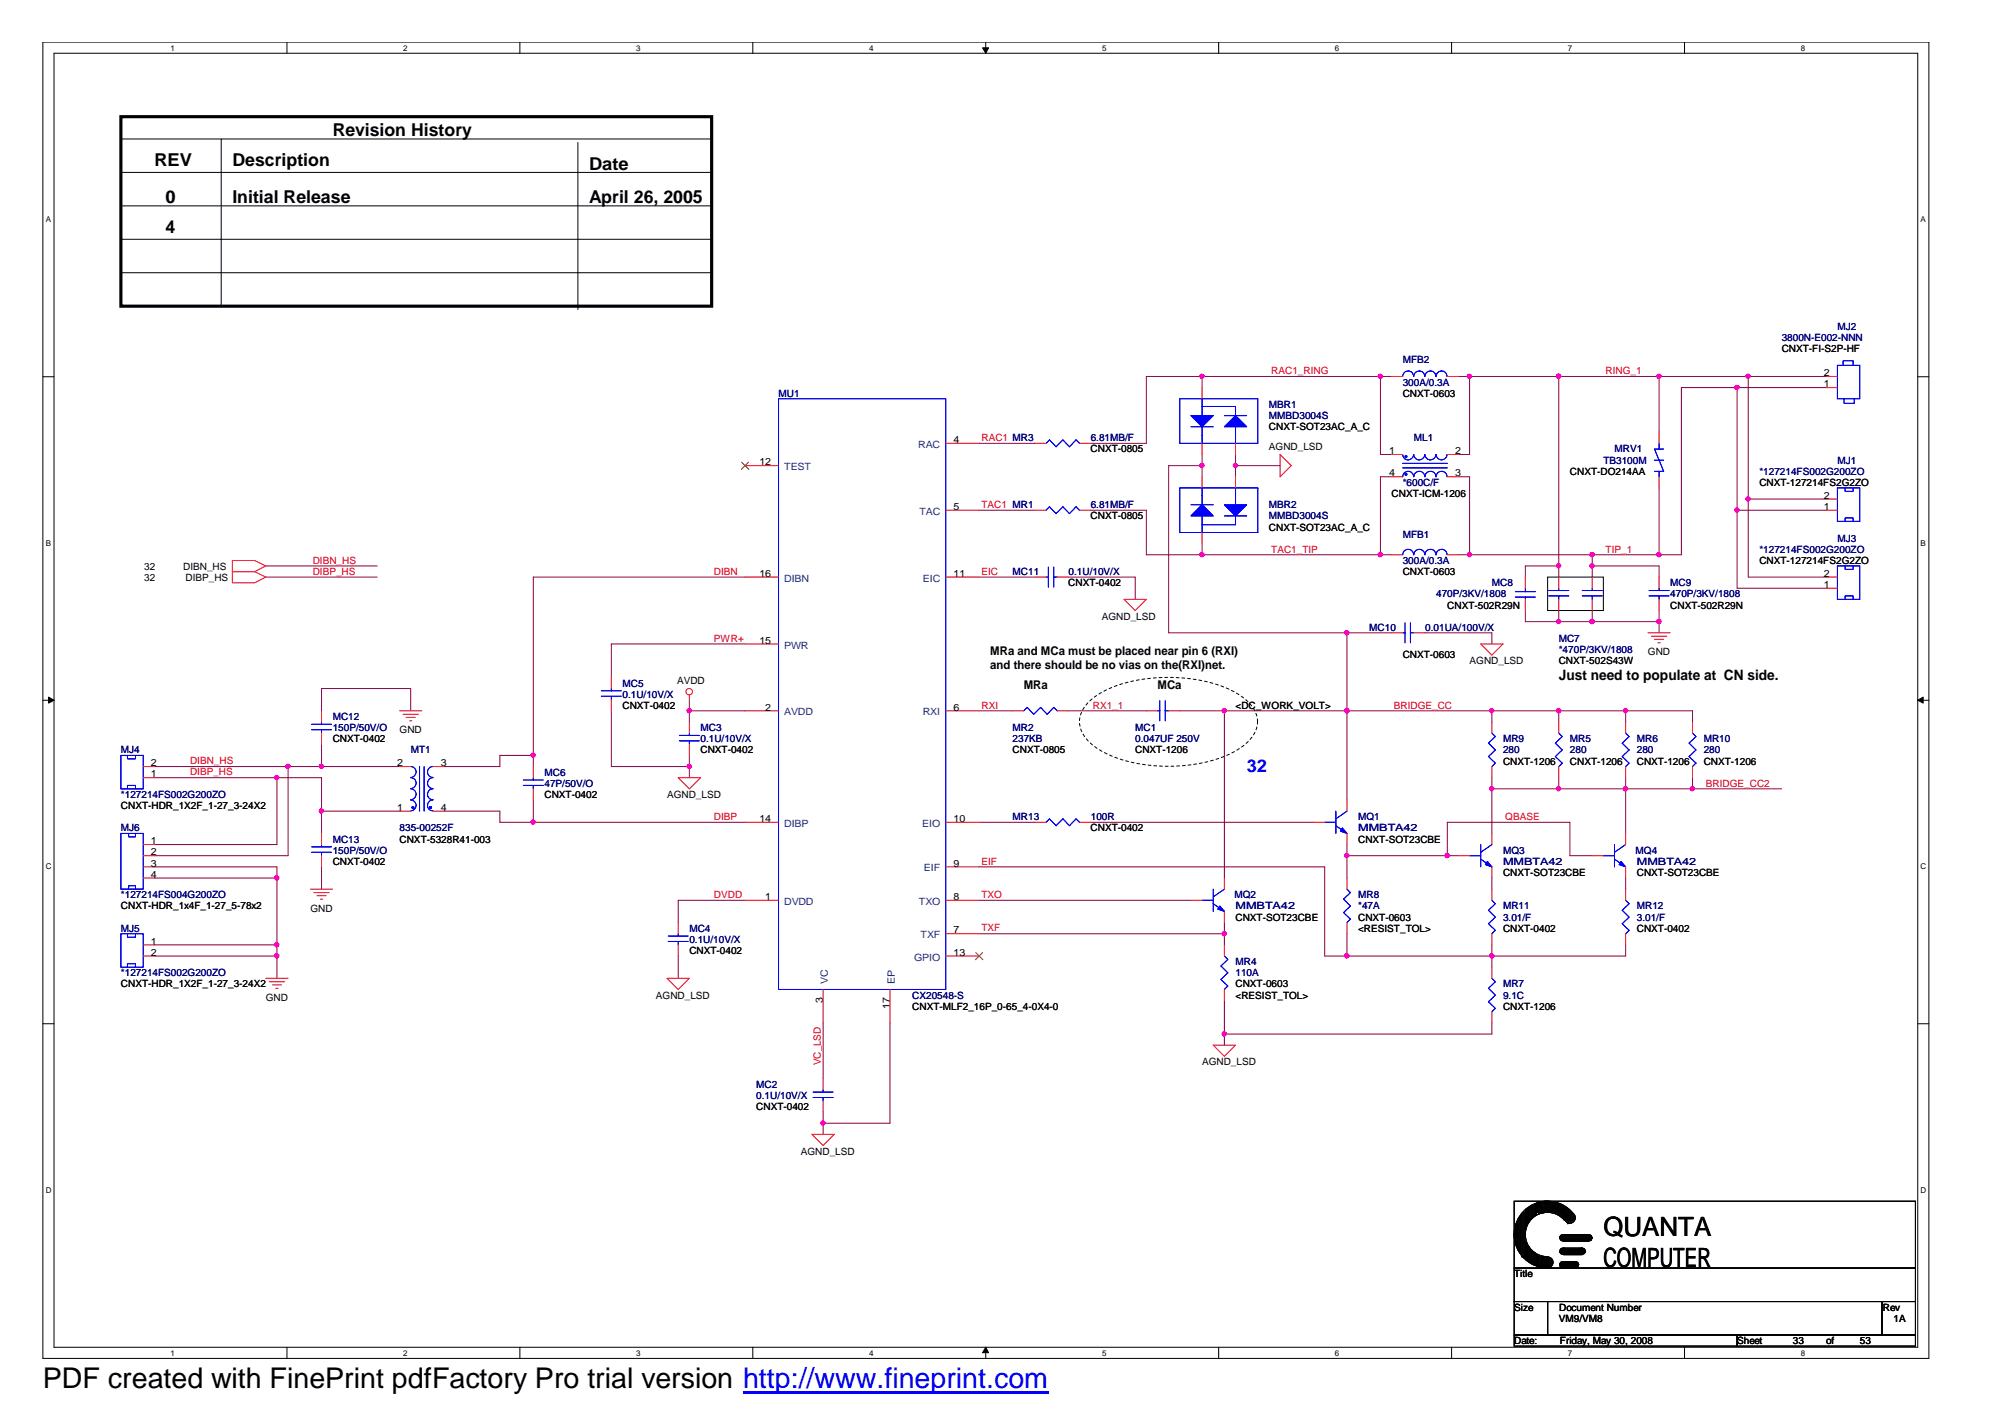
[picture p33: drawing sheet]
<svg xmlns="http://www.w3.org/2000/svg" width="297mm" height="210mm" viewBox="0 0 297 210" stroke-linecap="round" stroke-linejoin="round" font-family="sans-serif">
<defs><g id="words">
<text font-size="4.2" x="6.3" y="205.7">PDF created with FinePrint pdfFactory Pro trial version http://www.fineprint.com</text>
<g font-size="3.9">
<text x="237.5" y="183.1">QUANTA</text>
<text x="237.5" y="187.7">COMPUTER</text>
</g>
<g font-size="2.6">
<text x="49.3" y="20.2">Revision History</text>
<text x="22.9" y="24.7">REV</text>
<text x="34.4" y="24.7">Description</text>
<text x="87.2" y="25.2">Date</text>
<text x="24.5" y="30.1">0</text>
<text x="24.5" y="34.6">4</text>
<text x="34.4" y="30.1">Initial Release</text>
<text x="87.2" y="30.1">April 26, 2005</text>
</g>
<text font-size="2.6" fill="#00f" x="184.7" y="114.3">32</text>
<text font-size="2.1" x="230.9" y="100.7">Just need to populate at CN side.</text>
<g font-size="1.8">
<text x="146.7" y="97">MRa and MCa must be placed near pin 6 (RXI)</text>
<text x="146.7" y="99.2">and there should be no vias on the(RXI)net.</text>
<text x="151.6" y="102">MRa</text>
<text x="171.5" y="102">MCa</text>
</g>
<g font-size="1.5" fill="#000080">
<text x="207.8" y="53.8">MFB2</text>
<text x="263.9" y="50.5">3800N-E002-NNN</text>
<text x="272.2" y="48.9">MJ2</text>
<text x="115.3" y="58.8">MU1</text>
<text x="207.8" y="57.1">300A/0.3A</text>
<text x="161.6" y="65.4">6.81MB/F</text>
<text x="188" y="60.4">MBR1</text>
<text x="188" y="62.1">MMBD3004S</text>
<text x="209.4" y="65.4">ML1</text>
<text x="207.8" y="72">*600C/F</text>
<text x="237.5" y="68.7">TB3100M</text>
<text x="239.1" y="67">MRV1</text>
<text x="260.6" y="70.3">*127214FS002G200ZO</text>
<text x="272.2" y="68.7">MJ1</text>
<text x="161.6" y="75.3">6.81MB/F</text>
<text x="188" y="75.3">MBR2</text>
<text x="188" y="76.9">MMBD3004S</text>
<text x="207.8" y="79.7">MFB1</text>
<text x="207.8" y="83.5">300A/0.3A</text>
<text x="260.6" y="81.9">*127214FS002G200ZO</text>
<text x="272.2" y="80.2">MJ3</text>
<text x="150" y="85.2">MC11</text>
<text x="158.3" y="85.2">0.1U/10V/X</text>
<text x="212.7" y="88.5">470P/3KV/1808</text>
<text x="221" y="86.8">MC8</text>
<text x="247.4" y="86.8">MC9</text>
<text x="247.4" y="88.5">470P/3KV/1808</text>
<text x="202.8" y="93.4">MC10</text>
<text x="211.1" y="93.4">0.01UA/100V/X</text>
<text x="230.9" y="95.1">MC7</text>
<text x="92.2" y="101.7">MC5</text>
<text x="230.9" y="96.7">*470P/3KV/1808</text>
<text x="49.3" y="106.7">MC12</text>
<text x="92.2" y="103.3">0.1U/10V/X</text>
<text x="17.9" y="111.6">MJ4</text>
<text x="49.3" y="108.3">150P/50V/O</text>
<text x="60.8" y="111.6">MT1</text>
<text x="103.8" y="108.3">MC3</text>
<text x="103.8" y="110">0.1U/10V/X</text>
<text x="150" y="108.3">MR2</text>
<text x="150" y="110">237KB</text>
<text x="168.1" y="108.3">MC1</text>
<text x="168.1" y="110">0.047UF 250V</text>
<text x="222.6" y="110">MR9</text>
<text x="222.6" y="111.6">280</text>
<text x="232.5" y="110">MR5</text>
<text x="232.5" y="111.6">280</text>
<text x="242.4" y="110">MR6</text>
<text x="242.4" y="111.6">280</text>
<text x="252.3" y="110">MR10</text>
<text x="252.3" y="111.6">280</text>
<text x="17.9" y="118.2">*127214FS002G200ZO</text>
<text x="80.6" y="114.9">MC6</text>
<text x="80.6" y="116.6">47P/50V/O</text>
<text x="17.9" y="123.2">MJ6</text>
<text x="49.3" y="124.8">MC13</text>
<text x="59.2" y="123.2">835-00252F</text>
<text x="150" y="121.5">MR13</text>
<text x="161.6" y="121.5">100R</text>
<text x="201.2" y="121.5">MQ1</text>
<text x="201.2" y="123.2">MMBTA42</text>
<text x="49.3" y="126.5">150P/50V/O</text>
<text x="222.6" y="126.5">MQ3</text>
<text x="222.6" y="128.1">MMBTA42</text>
<text x="242.3" y="126.5">MQ4</text>
<text x="242.4" y="128.1">MMBTA42</text>
<text x="17.9" y="133.1">*127214FS004G200ZO</text>
<text x="182.8" y="133.1">MQ2</text>
<text x="183" y="134.7">MMBTA42</text>
<text x="201.2" y="133.1">MR8</text>
<text x="201.2" y="134.7">*47A</text>
<text x="222.6" y="134.7">MR11</text>
<text x="222.6" y="136.4">3.01/F</text>
<text x="242.4" y="134.7">MR12</text>
<text x="242.4" y="136.4">3.01/F</text>
<text x="17.9" y="138">MJ5</text>
<text x="102.1" y="138">MC4</text>
<text x="102.1" y="139.7">0.1U/10V/X</text>
<text x="183" y="143">MR4</text>
<text x="17.9" y="144.6">*127214FS002G200ZO</text>
<text x="135.1" y="147.9">CX20548-S</text>
<text x="183" y="144.6">110A</text>
<text x="222.6" y="146.3">MR7</text>
<text x="222.6" y="147.9">9.1C</text>
<text x="112" y="161.1">MC2</text>
<text x="112" y="162.8">0.1U/10V/X</text>
</g>
<g font-size="1.5">
<text x="263.9" y="52.2">CNXT-FI-S2P-HF</text>
<text x="207.8" y="58.8">CNXT-0603</text>
<text x="270.2" y="57.4">1</text>
<text x="270.2" y="55.7">2</text>
<text x="141.2" y="65.6">4</text>
<text x="188" y="63.7">CNXT-SOT23AC_A_C</text>
<text x="112.5" y="68.9">12</text>
<text x="161.5" y="67">CNXT-0805</text>
<text x="188" y="66.7">AGND_LSD</text>
<text x="205.8" y="67.3">1</text>
<text x="205.8" y="70.6">4</text>
<text x="215.5" y="67.3">2</text>
<text x="215.5" y="70.6">3</text>
<text x="232.5" y="70.3">CNXT-DO214AA</text>
<text x="260.6" y="72">CNXT-127214FS2G2ZO</text>
<text x="141.2" y="75.5">5</text>
<text x="161.5" y="76.9">CNXT-0805</text>
<text x="206.1" y="73.6">CNXT-ICM-1206</text>
<text x="270.2" y="75.5">1</text>
<text x="270.2" y="73.9">2</text>
<text x="188" y="78.6">CNXT-SOT23AC_A_C</text>
<text x="260.6" y="83.5">CNXT-127214FS2G2ZO</text>
<text x="21.4" y="84.4">32</text>
<text x="21.4" y="86">32</text>
<text x="27.1" y="84.4">DIBN_HS</text>
<text x="27.5" y="86">DIBP_HS</text>
<text x="112.5" y="85.4">16</text>
<text x="141.2" y="85.4">11</text>
<text x="158.2" y="86.8">CNXT-0402</text>
<text x="207.8" y="85.2">CNXT-0603</text>
<text x="270.2" y="87.1">1</text>
<text x="270.2" y="85.4">2</text>
<text x="112.5" y="95.3">15</text>
<text x="163.2" y="91.8">AGND_LSD</text>
<text x="214.4" y="90.1">CNXT-502R29N</text>
<text x="247.4" y="90.1">CNXT-502R29N</text>
<text x="100.3" y="101.4">AVDD</text>
<text x="207.8" y="97.4">CNXT-0603</text>
<text x="217.7" y="98.4">AGND_LSD</text>
<text x="230.9" y="98.4">CNXT-502S43W</text>
<text x="244.1" y="97.1">GND</text>
<text x="92.2" y="105">CNXT-0402</text>
<text x="113.3" y="105.3">2</text>
<text x="141.2" y="105.3">6</text>
<text x="183" y="105">&lt;DC_WORK_VOLT&gt;</text>
<text x="22.4" y="113.5">2</text>
<text x="49.3" y="110">CNXT-0402</text>
<text x="58.8" y="113.5">2</text>
<text x="59.2" y="108.6">GND</text>
<text x="65.3" y="113.5">3</text>
<text x="103.8" y="111.6">CNXT-0402</text>
<text x="150" y="111.6">CNXT-0805</text>
<text x="168.1" y="111.6">CNXT-1206</text>
<text x="222.6" y="113.3">CNXT-1206</text>
<text x="232.5" y="113.3">CNXT-1206</text>
<text x="242.4" y="113.3">CNXT-1206</text>
<text x="252.3" y="113.3">CNXT-1206</text>
<text x="17.9" y="119.9">CNXT-HDR_1X2F_1-27_3-24X2</text>
<text x="22.4" y="115.2">1</text>
<text x="80.6" y="118.2">CNXT-0402</text>
<text x="98.8" y="118.2">AGND_LSD</text>
<text x="22.4" y="125.1">1</text>
<text x="58.8" y="120.1">1</text>
<text x="59.2" y="124.8">CNXT-5328R41-003</text>
<text x="65.3" y="120.1">4</text>
<text x="112.5" y="121.8">14</text>
<text x="141.2" y="121.8">10</text>
<text x="161.5" y="123.2">CNXT-0402</text>
<text x="201.2" y="124.8">CNXT-SOT23CBE</text>
<text x="22.4" y="126.7">2</text>
<text x="22.4" y="128.4">3</text>
<text x="22.4" y="130">4</text>
<text x="49.3" y="128.1">CNXT-0402</text>
<text x="141.2" y="128.4">9</text>
<text x="222.6" y="129.8">CNXT-SOT23CBE</text>
<text x="242.4" y="129.8">CNXT-SOT23CBE</text>
<text x="17.9" y="134.7">CNXT-HDR_1x4F_1-27_5-78x2</text>
<text x="46" y="135.1">GND</text>
<text x="113.3" y="133.3">1</text>
<text x="141.2" y="133.3">8</text>
<text x="183" y="136.4">CNXT-SOT23CBE</text>
<text x="201.2" y="136.4">CNXT-0603</text>
<text x="22.4" y="139.9">1</text>
<text x="22.4" y="141.6">2</text>
<text x="102.1" y="141.3">CNXT-0402</text>
<text x="141.2" y="141.6">13</text>
<text x="141.2" y="138.3">7</text>
<text x="201.2" y="138">&lt;RESIST_TOL&gt;</text>
<text x="222.6" y="138">CNXT-0402</text>
<text x="242.4" y="138">CNXT-0402</text>
<text x="17.9" y="146.3">CNXT-HDR_1X2F_1-27_3-24X2</text>
<text x="39.4" y="148.3">GND</text>
<text x="97.2" y="147.9">AGND_LSD</text>
<text x="121.9" y="148.6" transform="rotate(-90 121.9 148.6)">3</text>
<text x="131.8" y="149.4" transform="rotate(-90 131.8 149.4)">17</text>
<text x="135.1" y="149.6">CNXT-MLF2_16P_0-65_4-0X4-0</text>
<text x="183" y="147.9">&lt;RESIST_TOL&gt;</text>
<text x="183" y="146.3">CNXT-0603</text>
<text x="222.6" y="149.6">CNXT-1206</text>
<text x="178.1" y="157.8">AGND_LSD</text>
<text x="112" y="164.4">CNXT-0402</text>
<text x="118.6" y="171">AGND_LSD</text>
<text x="224.3" y="189.2">Title</text>
<text x="224.3" y="194.2">Size</text>
<text x="230.9" y="195.8">VM9/VM8</text>
<text x="231" y="194.2">Document Number</text>
<text x="278.9" y="194.2">Rev</text>
<text x="280.5" y="195.8">1A</text>
<text x="224.3" y="199.1">Date:</text>
<text x="231.1" y="199.1">Friday, May 30, 2008</text>
<text x="257.3" y="199.1">Sheet</text>
<text x="265.6" y="199.1">33</text>
<text x="270.5" y="199.1">of</text>
<text x="275.5" y="199.1">53</text>
</g>
<g font-size="1.5" fill="#f00">
<text x="188.3" y="55.4">RAC1_RING</text>
<text x="237.8" y="55.4">RING_1</text>
<text x="145.4" y="65.3">RAC1 MR3</text>
<text x="145.4" y="75.2">TAC1 MR1</text>
<text x="46.3" y="83.5">DIBN_HS</text>
<text x="188.3" y="81.8">TAC1_TIP</text>
<text x="237.8" y="81.8">TIP_1</text>
<text x="46.3" y="85.1">DIBP_HS</text>
<text x="105.7" y="85.1">DIBN</text>
<text x="145.4" y="85.1">EIC</text>
<text x="105.7" y="95.1">PWR+</text>
<text x="145.4" y="105">RXI</text>
<text x="161.9" y="105">RX1_1</text>
<text x="206.5" y="105">BRIDGE_CC</text>
<text x="28.2" y="113.2">DIBN_HS</text>
<text x="28.2" y="114.9">DIBP_HS</text>
<text x="252.7" y="116.5">BRIDGE_CC2</text>
<text x="105.7" y="121.5">DIBP</text>
<text x="223" y="121.5">QBASE</text>
<text x="145.4" y="128.1">EIF</text>
<text x="105.7" y="133">DVDD</text>
<text x="145.4" y="138">TXF</text>
<text x="145.4" y="133">TXO</text>
<text x="121.6" y="157.8" transform="rotate(-90 121.6 157.8)">VC_LSD</text>
</g>
<g font-size="1.5" fill="#004080">
<text x="116.2" y="69.7">TEST</text>
<text x="136" y="66.4">RAC</text>
<text x="136.2" y="76.3">TAC</text>
<text x="116.2" y="86.2">DIBN</text>
<text x="136.7" y="86.2">EIC</text>
<text x="116.2" y="96.1">PWR</text>
<text x="116.2" y="106">AVDD</text>
<text x="136.7" y="106">RXI</text>
<text x="116.2" y="122.5">DIBP</text>
<text x="136.6" y="122.5">EIO</text>
<text x="136.9" y="129.1">EIF</text>
<text x="116.2" y="134">DVDD</text>
<text x="136.1" y="134">TXO</text>
<text x="135.4" y="142.3">GPIO</text>
<text x="136.4" y="139">TXF</text>
<text x="122.6" y="145.7" transform="rotate(-90 122.6 145.7)">VC</text>
<text x="132.5" y="145.7" transform="rotate(-90 132.5 145.7)">EP</text>
</g>
<g font-size="1.2">
<text x="25.2" y="7.5">1</text>
<text x="59.7" y="7.5">2</text>
<text x="94.2" y="7.5">3</text>
<text x="128.7" y="7.5">4</text>
<text x="163.2" y="7.5">5</text>
<text x="197.7" y="7.5">6</text>
<text x="232.2" y="7.5">7</text>
<text x="266.7" y="7.5">8</text>
<text x="6.8" y="32.9">A</text>
<text x="284.5" y="32.9">A</text>
<text x="6.8" y="80.8">B</text>
<text x="284.5" y="80.8">B</text>
<text x="6.8" y="128.7">C</text>
<text x="284.5" y="128.7">C</text>
<text x="6.8" y="176.7">D</text>
<text x="284.5" y="176.7">D</text>
<text x="25.2" y="200.8">1</text>
<text x="59.7" y="200.8">2</text>
<text x="94.2" y="200.8">3</text>
<text x="128.7" y="200.8">4</text>
<text x="163.2" y="200.8">5</text>
<text x="197.7" y="200.8">6</text>
<text x="232.2" y="200.8">7</text>
<text x="266.7" y="200.8">8</text>
</g>
</g></defs>
<g fill="none" stroke="#000" stroke-width=".15">
<path d="M6.3 6.2h279.4v195h-279.4zM8 7.9h276.1v191.7h-276.1zM42.5 6.2v1.7M77 6.2v1.7M111.5 6.2v1.7M146 6.2v1.7M180.5 6.2v1.7M215 6.2v1.7M249.5 6.2v1.7M17.9 30.5h87.5M17.9 25.5h87.5M17.9 20.6h87.5"/>
<path d="M17.9 35.4h87.5M32.8 20.6v24.8M85.6 21.1v24.8M6.3 55.8h1.7M17.9 40.4h87.5M284.1 55.8h1.6M229.2 85.5h8.3v4.9h-8.3zM6.3 103.7h1.7M284.1 103.7h1.6M6.3 151.7h1.7M284.1 151.7h1.6M224.3 177.9h59.4v9.9h-59.4z"/>
<path d="M225.9 179.3v2.8l.2-.5v-2.3l.2-.2v2.1l.1-.1v-2.2l.2-.1v1.9l.2-.1v-2h.1v1.8l.2-.1v-1.7l.1-.2v1.7l.2-.2v-1.5l.2-.1v1.6M227.8 178.3l.1-.2v1.7l-.1-.2zM227.9 179.6l1.3-.2a3.3 3.3 0 0 1 3 1.9M227.9 179.5l1.3-.2a3.6 3.6 0 0 1 3.3 1.9M227.9 179.3l1.3-.2a3.7 3.7 0 0 1 3.3 1.8M227.9 179.1l1.3-.2a3.9 3.9 0 0 1 3.5 2.2M227.9 179l1.3-.2a4.1 4.1 0 0 1 3.7 2.3M227.9 178.8l1.3-.2a4.2 4.2 0 0 1 3.7 2.2M227.9 178.6l1.3-.2a4.4 4.4 0 0 1 3.9 2.4M227.9 178.3l1.3-.2a4.7 4.7 0 0 1 4.1 2.3M228 178.4l1.2-.1a4.5 4.5 0 0 1 4 2.4M228.1 178.3v1.3"/>
<path d="M229.2 177.9a4.8 4.8 0 0 1 3.9 1.9M229.2 177.9h.1a4.9 4.9 0 0 0-5 5 4.9 4.9 0 0 0 5 4.9h-.1M229.2 179.6a3.2 3.2 0 0 1 2.5 1.2M229.2 179.6a3.3 3.3 0 0 0-3.3 3.3 3.3 3.3 0 0 0 3.3 3.3M229.2 177.9l-1.5 .3M229.2 179.6l-1.2 .2M42.5 199.6v1.6M77 199.6v1.6M111.5 199.6v1.6M146 199.6v1.6M180.5 199.6v1.6M215 199.6v1.6"/>
<path d="M224.3 187.8h59.4v5h-59.4zM224.3 192.8h4.9v5h-4.9zM224.3 197.8h33v1.6h-33zM224.5 181.8v2.2l.1 .5v-3.3l.2-.3v4.2l.2 .1v-4.6l.1-.3v5.2l.2 .2v-5.6l.1-.2v6.3M227.9 186v1.5h-.1v-1.5l-.2-.1v1.6l-.2-.2v-1.4l-.2-.2v1.6h-.1v-1.8l-.2-.1v1.8h-.1v-2l-.2-.1v1.9l-.2-.1v-2l-.1-.4v2.2l-.2-.2v-2.3l-.2-.3v2.5h-.1v-6.8l-.2 .2v6.4M227.9 186.2h.2v1.3h.2v-1.3h.1v1.5h-.3l.5-1.5v1.5l.1-.2v-1.3l.2 .3v1.2h.2v-1.3h.1v1.3h.2v-1.3h.2v1.3l.1-.2v-1l.2 .2v.6M229.2 192.8h49.6v5h-49.6zM231.2 183.1h4.5v.1h-4.6v.2h4.7l-.1 .2h-4.5l.2 .1h4.3M231.2 187h2.5v.2h-2.6v.1h2.7l-.1 .2h-2.6l.3 .2h2.3M231.2 185.1h3.5v.1h-3.5l-.1 .2h3.8l-.2 .1h-3.6l.3 .2h3.1M231.6 186.9h1.8M231.6 187.8h1.8"/>
<path d="M231.6 185.9h2.8M231.6 184.9h2.8M231.6 183.9h3.7M231.6 182.9h3.7M249.5 199.6v1.6M257.3 197.8h26.4v1.6h-26.4zM278.8 192.8h4.9v5h-4.9z"/>
<circle cx="229.2" cy="187" r=".81"/>
<circle cx="231.5" cy="185.3" r=".47"/>
<circle cx="231.5" cy="183.4" r=".47"/>
<circle cx="231.5" cy="187.3" r=".47"/>
<circle cx="232.5" cy="180.4" r=".81"/>
<circle cx="233.3" cy="187.3" r=".47"/>
<circle cx="234.3" cy="185.3" r=".48"/>
<circle cx="235.3" cy="183.4" r=".47"/>
</g>
<g fill="#000" stroke="#000" stroke-width=".15">
<path d="M145.5 7.1h.9l-.4 .8z" fill-rule="evenodd"/>
<path d="M7.2 103.3l.8 .4-.8 .5z" fill-rule="evenodd"/>
<path d="M284.1 103.7l.8-.4v.9z" fill-rule="evenodd"/>
<path d="M146 199.6l.4 .8h-.9z" fill-rule="evenodd"/>
</g>
<g fill="none" stroke="#800040" stroke-width=".15">
<path d="M178.1 55.8v1.6M204.5 55.8v11.5h1.6M206.1 55.8h-36.3v9.9h-8.3M216 55.8h54.5M217.7 55.8v11.5h-1.7M230.9 55.8v29.7M245.7 55.8v8.2M257.3 57.4v29.7h13.2M259 55.8v29.7h11.5M270.5 57.4h-21.5v24.8h-33M145 65.7h8.3M145 75.6h8.3"/>
<path d="M161.5 75.6h8.3v6.6h36.3M178.1 69h-5v24.7h33M178.1 67.3v3.3M183 67.3v3.3M183 69h6.6M206.1 70.6h-1.6v11.6M216 70.6h1.7v11.6M245.7 72.3v9.9M257.3 75.6h13.2M259 73.9h11.5M39.4 85.5h16.5M39.4 83.8h16.5"/>
<path d="M110.4 85.5h-31.4v28.1M110.4 95.4h-19.8v4.9M145 85.5h8.3M158.2 85.5h9.9v3.3M178.1 80.5v1.7M199.5 93.7v24.8M211.1 93.7h9.9v1.7M225.9 90.4v1.7h19.8M230.9 90.4v1.7M230.9 83.8h-5v1.7M235.8 83.8h9.9v1.7M235.8 82.2v3.3"/>
<path d="M235.8 90.4v1.7M245.7 90.4v3.3M22.9 115.2h24.7v8.3M22.9 113.6h36.3M41 115.2v9.9h-18.1M42.7 113.6v13.2h-19.8M47.6 105.3v-3.3h13.2v3.3M47.6 110.3v3.3M79 111.9h-5v1.7h-8.2M79 118.5v3.3M90.6 105.3v8.3h11.5M102.1 105.3h8.3"/>
<path d="M102.1 103.6v3.3M102.1 111.9v3.3M145 105.3h5M158.2 105.3h11.6M174.8 105.3h75.9v1.6M181.4 105.3v24.8M221 105.3v1.6M221 115.2v8.3M221 116.9h42.9M230.9 105.3v1.6M230.9 115.2v1.7M240.8 105.3v1.6"/>
<path d="M240.8 115.2v8.3M250.7 115.2v1.7M22.9 128.4h18.1v16.5M22.9 130.1h18.1M22.9 140h18.1M47.6 128.4v3.3M47.6 120.2h11.6M65.8 120.2h8.2v1.6h36.4M110.4 133.4h-9.9v3.3M145 128.4h51.2v13.2h44.6v-1.6M145 121.8h8.3M145 138.3h36.4"/>
<path d="M145 133.4h31.4M161.5 121.8h33.1M181.4 136.7v3.3M199.5 125.1v5M199.5 138.3v3.3M199.5 126.8h16.5M214.4 126.8v-5h18.1v5h3.3M221 130.1v1.6M221 140v3.3M240.8 130.1v1.6M22.9 141.6h18.1M100.5 141.6v3.3"/>
<path d="M121.9 151.5v8.3M131.8 151.5v14.9h-9.9M181.4 148.2v6.6M221 151.5v1.7h-39.6M121.9 164.7v3.3"/>
</g>
<g fill="#f0f" stroke="#f0f" stroke-width=".15">
<circle cx="230.9" cy="55.7" r=".32"/>
<circle cx="230.9" cy="83.8" r=".32"/>
<circle cx="183" cy="68.9" r=".32"/>
<circle cx="199.5" cy="93.7" r=".32"/>
<circle cx="199.5" cy="105.3" r=".32"/>
<circle cx="41" cy="115.2" r=".32"/>
<circle cx="79" cy="111.9" r=".32"/>
<circle cx="102.1" cy="105.3" r=".32"/>
<circle cx="230.9" cy="105.3" r=".32"/>
<circle cx="121.9" cy="166.4" r=".32"/>
<circle cx="199.5" cy="126.7" r=".32"/>
<circle cx="214.4" cy="126.7" r=".32"/>
<circle cx="47.6" cy="120.1" r=".32"/>
<circle cx="79" cy="121.8" r=".32"/>
<circle cx="181.3" cy="138.3" r=".32"/>
<circle cx="240.8" cy="105.3" r=".32"/>
<circle cx="199.5" cy="141.6" r=".32"/>
<circle cx="102.1" cy="113.5" r=".32"/>
<circle cx="181.3" cy="153.1" r=".32"/>
<circle cx="178" cy="55.7" r=".32"/>
<circle cx="178" cy="68.9" r=".32"/>
<circle cx="42.6" cy="113.5" r=".32"/>
<circle cx="178" cy="82.2" r=".32"/>
<circle cx="181.3" cy="105.3" r=".32"/>
<circle cx="221" cy="116.8" r=".32"/>
<circle cx="230.9" cy="116.8" r=".32"/>
<circle cx="217.7" cy="55.7" r=".32"/>
<circle cx="47.6" cy="113.5" r=".32"/>
<circle cx="240.8" cy="116.8" r=".32"/>
<circle cx="258.9" cy="73.9" r=".32"/>
<circle cx="258.9" cy="55.7" r=".32"/>
<circle cx="245.7" cy="55.7" r=".32"/>
<circle cx="250.7" cy="116.8" r=".32"/>
<circle cx="41" cy="141.6" r=".32"/>
<circle cx="41" cy="130" r=".32"/>
<circle cx="41" cy="139.9" r=".32"/>
<circle cx="235.8" cy="92.1" r=".32"/>
<circle cx="245.7" cy="92.1" r=".32"/>
<circle cx="230.9" cy="92.1" r=".32"/>
<circle cx="204.4" cy="55.7" r=".32"/>
<circle cx="204.4" cy="82.2" r=".32"/>
<circle cx="235.8" cy="82.2" r=".32"/>
<circle cx="221" cy="141.6" r=".32"/>
<circle cx="221" cy="105.3" r=".32"/>
<circle cx="235.8" cy="83.8" r=".32"/>
<circle cx="245.7" cy="82.2" r=".32"/>
<circle cx="217.7" cy="82.2" r=".32"/>
<circle cx="257.3" cy="75.6" r=".32"/>
<circle cx="257.3" cy="57.4" r=".32"/>
</g>
<g fill="none" stroke="#f00" stroke-width=".15">
<path d="M178.1 57.4v1.7M206.1 55.8h1.7M214.4 55.8h1.6M270.5 55.8h1.7M270.5 57.4h1.7M110.4 69h4.9M140.1 65.7h4.9M140.1 75.6h4.9M153.3 65.7h1.6M153.3 75.6h1.6M159.9 65.7h1.6M159.9 75.6h1.6"/>
<path d="M178.1 65.7v1.6M178.1 70.6v1.7M178.1 78.9v1.6M183 65.7v1.6M183 70.6v1.7M189.6 67.3l1.7 1.7-1.7 1.6zM206.1 67.3h1.7M206.1 70.6h1.7M214.4 67.3h1.6M214.4 70.6h1.6M245.7 64v1.7M245.7 70.6v1.7"/>
<path d="M270.5 75.6h1.7M270.5 73.9h1.7M34.4 83h3.3l1.7 .8-1.7 .9 1.7 .8-1.7 .8h-3.3zM34.4 84.7h3.3M110.4 95.4h4.9M110.4 85.5h4.9M140.1 85.5h4.9M153.3 85.5h1.6M156.6 85.5h1.6M166.5 88.8h3.3l-1.7 1.6zM206.1 93.7h1.7M206.1 82.2h1.7"/>
<path d="M209.4 93.7h1.7M214.4 82.2h1.6M219.3 95.4h3.3l-1.6 1.6zM225.9 85.5v1.6M225.9 88.8v1.6M230.9 85.5v1.6M230.9 88.8v1.6M235.8 85.5v1.6M235.8 88.8v1.6M244.1 93.7h3.3M244.6 94.2h2.3M245.1 94.7h1.3"/>
<path d="M245.6 95.2h.3M245.7 85.5v1.6M245.7 88.8v1.6M270.5 85.5h1.7M270.5 87.1h1.7M21.2 115.2h1.7M21.2 113.6h1.7M47.6 105.3v1.6M47.6 108.6v1.7M59.2 105.3h3.3M59.2 113.6h1.6M59.7 105.8h2.3"/>
<path d="M60.2 106.3h1.3M60.7 106.8h.3M64.1 113.6h1.7M79 113.6v1.6M79 116.9v1.6M90.6 100.3v1.7M90.6 103.6v1.7M100.5 115.2h3.3l-1.7 1.7zM102.1 103v.6M102.1 106.9v1.7M102.1 110.3v1.6M110.4 105.3h4.9"/>
<path d="M140.1 105.3h4.9M150 105.3h1.6M156.6 105.3h1.6M169.8 105.3h1.6M173.1 105.3h1.7M199.5 118.5v1.7M221 106.9v1.7M221 113.6v1.6M230.9 106.9v1.7M230.9 113.6v1.6M240.8 106.9v1.7M240.8 113.6v1.6"/>
<path d="M250.7 106.9v1.7M250.7 113.6v1.6M21.2 128.4h1.7M21.2 126.8h1.7M21.2 140h1.7M21.2 125.1h1.7M21.2 130.1h1.7M46 131.7h3.3M46.5 132.2h2.3M46.9 132.7h1.4M47.5 133.2h.3M47.6 123.5v1.6"/>
<path d="M47.6 126.8v1.6M59.2 120.2h1.6M64.1 120.2h1.7M100.5 136.7v1.6M100.5 140v1.6M110.4 133.4h4.9M110.4 121.8h4.9M140.1 138.3h4.9M140.1 133.4h4.9M140.1 121.8h4.9M140.1 128.4h4.9M153.3 121.8h1.6"/>
<path d="M159.9 121.8h1.6M176.4 133.4h1.7M181.4 130.1v1.6M181.4 135v1.7M181.4 140v1.6M194.6 121.8h1.6M199.5 123.5v1.6M199.5 130.1v1.6M199.5 136.7v1.6M216 126.8h1.7M221 123.5v1.6M221 128.4v1.7"/>
<path d="M221 131.7v1.7M221 138.3v1.7M235.8 126.8h1.7M240.8 123.5v1.6M240.8 128.4v1.7M240.8 131.7v1.7M240.8 138.3v1.7M21.2 141.6h1.7M39.4 144.9h3.3M39.9 145.4h2.3M40.3 145.9h1.4M40.9 146.4h.3"/>
<path d="M98.8 144.9h3.3l-1.6 1.7zM121.9 146.6v4.9M121.9 159.8v1.6M131.8 146.6v4.9M140.1 141.6h4.9M179.7 154.8h3.3l-1.6 1.7zM181.4 146.6v1.6M221 143.3v1.6M221 149.9v1.6M120.3 168h3.3l-1.7 1.7zM121.9 163.1v1.6"/>
<circle cx="102.1" cy="102.5" r=".48"/>
</g>
<path d="M17.9 17.3h87.5v28.1h-87.5z" fill="none" stroke="#000" stroke-width=".47"/>
<path d="M161.4 103.8a16.6 16.6 0 0 1 10-3.4 21.9 21.9 0 0 1 11.5 2.1 6.4 6.4 0 0 1 3.3 3.6 3.9 3.9 0 0 1-1.5 3.9 16.7 16.7 0 0 1-10 3.5 21.6 21.6 0 0 1-11.5-2.2 6.4 6.4 0 0 1-3.2-3.6 3.9 3.9 0 0 1 1.4-3.9z" fill="none" stroke="#000" stroke-width=".15" stroke-dasharray=".4"/>
<g fill="none" stroke="#00f" stroke-width=".15">
<path d="M115.3 59.1h24.8v87.5h-24.8zM174.8 59.1h11.5v6.6h-11.5zM178.1 59.1v2.5M207.8 55.8a.8 .8 0 0 1 .8-.8 .8 .8 0 0 1 .8 .8M209.4 55.8a.8 .8 0 0 1 .8-.8 .8 .8 0 0 1 .8 .8M211.1 55.8a.8 .8 0 0 1 .8-.8 .8 .8 0 0 1 .8 .8M212.7 55.8a.8 .8 0 0 1 .8-.8 .8 .8 0 0 1 .8 .8M272.2 54.1h3.3v5h-3.3zM273 54.1v-.7h1.5v.7M273.1 59.1v.6h1.6v-.6M154.9 65.7l.5-.5 1 1 1-1 1 1 1-1 .5 .5M154.9 75.6l.5-.5 1 1 1-1 1 1 1-1 .5 .5"/>
<path d="M174.8 72.3h11.5v6.6h-11.5zM176.4 63.2h3.3M176.4 74.8h3.3M178.1 60.2h4.9v1.4M178.1 63.2v2.5M178.1 72.3v2.5M178.1 76.4v2.5M181.4 61.6h3.3M181.4 76.4h3.3M183 63.2v2.5M183 72.3v2.5M183 76.4v1.3h-4.9"/>
<path d="M207.8 67.3a.8 .8 0 0 0 .8 .8 .8 .8 0 0 0 .8-.8M207.8 70.6a.8 .8 0 0 1 .8-.8 .8 .8 0 0 1 .8 .8M207.8 68.6h6.6M207.8 69.3h6.6M209.4 67.3a.8 .8 0 0 0 .8 .8 .8 .8 0 0 0 .8-.8M209.4 70.6a.8 .8 0 0 1 .8-.8 .8 .8 0 0 1 .8 .8M211.1 67.3a.8 .8 0 0 0 .8 .8 .8 .8 0 0 0 .8-.8M211.1 70.6a.8 .8 0 0 1 .8-.8 .8 .8 0 0 1 .8 .8M212.7 67.3a.8 .8 0 0 0 .8 .8 .8 .8 0 0 0 .8-.8M212.7 70.6a.8 .8 0 0 1 .8-.8 .8 .8 0 0 1 .8 .8M245.1 68.2h1.3M245.7 65.7v.8"/>
<path d="M245.7 69.8v.8M246.4 66.5h-1.3l1.3 3.3h-1.3M272.2 72.3h3.3v4.9h-3.3zM273.3 77.2v-.5h1.2v.5M273.3 72.3v.5h1.2v-.5M154.9 85.5h.4M155.3 84v3M156.1 85.5h.5M156.1 84v3M207.8 82.2a.8 .8 0 0 1 .8-.8 .8 .8 0 0 1 .8 .8M207.8 93.7h.3M208.1 92.3v2.9"/>
<path d="M208.9 93.7h.5M208.9 92.3v2.9M209.4 82.2a.8 .8 0 0 1 .8-.8 .8 .8 0 0 1 .8 .8M211.1 82.2a.8 .8 0 0 1 .8-.8 .8 .8 0 0 1 .8 .8M212.7 82.2a.8 .8 0 0 1 .8-.8 .8 .8 0 0 1 .8 .8M224.5 87.6h2.9M224.5 88.4h2.9M225.9 87.1v.5M225.9 88.4v.4M229.4 88.3h3M229.4 87.5h3M230.9 87.1v.4"/>
<path d="M230.9 88.3v.5M234.4 88.3h2.9M234.4 87.5h2.9M235.8 87.1v.4M235.8 88.3v.5M244.3 88.3h2.9M244.3 87.5h2.9M245.7 87.1v.4M245.7 88.3v.5M272.2 83.8h3.3v5h-3.3zM273.3 88.8v-.5h1.2v.5M273.3 83.8v.5h1.2v-.5"/>
<path d="M17.9 111.9h3.3v5h-3.3zM18.9 116.9v-.6h1.2v.6M18.9 111.9v.5h1.2v-.5M46.1 108.1h3M46.1 107.3h3M47.6 106.9v.4M47.6 108.1v.5M60.8 116.9a.8 .8 0 0 1 .8 .8 .8 .8 0 0 1-.8 .8M60.8 115.2a.8 .8 0 0 1 .8 .8 .8 .8 0 0 1-.8 .8M60.8 113.6a.8 .8 0 0 1 .8 .8 .8 .8 0 0 1-.8 .8M60.8 118.5a.8 .8 0 0 1 .8 .8 .8 .8 0 0 1-.8 .8M62.1 113.6v6.6"/>
<path d="M62.8 113.6v6.6M64.1 113.6a.8 .8 0 0 0-.8 .8 .8 .8 0 0 0 .8 .8M64.1 118.5a.8 .8 0 0 0-.8 .8 .8 .8 0 0 0 .8 .8M64.1 116.9a.8 .8 0 0 0-.8 .8 .8 .8 0 0 0 .8 .8M64.1 115.2a.8 .8 0 0 0-.8 .8 .8 .8 0 0 0 .8 .8M77.5 116.3h3M77.5 115.5h3M79 115.2v.3M79 116.3v.6M89.1 103.1h2.9M89.1 102.3h2.9M90.6 102v.3"/>
<path d="M90.6 103.1v.5M100.6 109.7h3M100.6 108.9h3M102.1 108.6v.3M102.1 109.7v.6M151.6 105.3l.5-.5 1 1 1-1 1 1 1-1 .5 .5M171.4 105.3h.4M171.8 103.8v3M172.6 105.3h.5M172.6 103.8v3M221 108.6l.5 .5-1 1 1 1-1 1 1 .9-.5 .6M230.9 108.6l.5 .5-1 1 1 1-1 1 1 .9-.5 .6"/>
<path d="M240.8 108.6l.5 .5-1 1 1 1-1 1 1 .9-.5 .6M250.7 108.6l.5 .5-1 1 1 1-1 1 1 .9-.5 .6M17.9 138.3h3.3v5h-3.3zM17.9 123.5h3.3v8.2h-3.3zM18.9 138.3v.5h1.2v-.5M19 123.5v.5h1.1v-.5M19 131.7v-.5h1.1v.5M46.1 126.3h3M46.1 125.4h3M47.6 125.1v.3M47.6 126.3v.5M99 139.5h2.9"/>
<path d="M99 138.7h2.9M100.5 138.3v.4M100.5 139.5v.5M154.9 121.8l.5-.5 1 1 1-1 1 1 1-1 .5 .5M178.1 133.4h1.6M179.7 133.9l1.7 1.1M179.7 131.7v3.3M181.4 131.7l-1.7 1.2M196.2 121.8h1.7M197.9 122.3l1.6 1.2M197.9 120.2v3.3M199.5 131.7l.5 .5-1 1 1 1-1 1 1 1-.5 .5"/>
<path d="M199.5 120.2l-1.6 1.1M217.7 126.8h1.6M219.3 127.3l1.7 1.1M219.3 125.1v3.3M221 125.1l-1.7 1.2M221 133.4l.5 .5-1 .9 1 1.1-1 .9 1 1-.5 .5M237.5 126.8h1.6M239.1 127.3l1.7 1.1M239.1 125.1v3.3M240.8 125.1l-1.7 1.2M240.8 133.4l.5 .5-1 .9 1 1.1-1 .9 1 1-.5 .5M18.9 143.3v-.5h1.2v.5"/>
<path d="M181.4 141.6l.5 .5-1.1 1 1.1 1-1.1 1 1.1 1-.5 .5M221 144.9l.5 .5-1 1 1 1-1 1 1 1-.5 .5M120.4 162.6h3M120.4 161.8h3M121.9 161.4v.4M121.9 162.6v.5"/>
</g>
<g fill="#00f" stroke="#00f" stroke-width=".15">
<path d="M208.1 70.1h.3v.3h-.3z" fill-rule="evenodd"/>
<path d="M208.1 67.5h.3v.2h-.3z" fill-rule="evenodd"/>
<path d="M208.1 70.1h.3v.3h-.3z" fill-rule="evenodd"/>
<path d="M208.1 67.5h.3v.2h-.3z" fill-rule="evenodd"/>
<path d="M180.7 134.2l.7 .8-1-.3z" fill-rule="evenodd"/>
<path d="M180.7 134.2l.7 .8-1-.3z" fill-rule="evenodd"/>
<path d="M183 61.6l1.7 1.6h-3.3z" fill-rule="evenodd"/>
<path d="M176.4 61.6h3.3l-1.6 1.6z" fill-rule="evenodd"/>
<path d="M183 61.6l1.7 1.6h-3.3z" fill-rule="evenodd"/>
<path d="M176.4 61.6h3.3l-1.6 1.6z" fill-rule="evenodd"/>
<path d="M63.7 119.5h.2v.2h-.2z" fill-rule="evenodd"/>
<path d="M61 119.5h.2v.2h-.2z" fill-rule="evenodd"/>
<path d="M63.7 119.5h.2v.2h-.2z" fill-rule="evenodd"/>
<path d="M61 119.5h.2v.2h-.2z" fill-rule="evenodd"/>
<path d="M240.1 127.6l.7 .8-1-.3z" fill-rule="evenodd"/>
<path d="M240.1 127.6l.7 .8-1-.3z" fill-rule="evenodd"/>
<path d="M220.3 127.6l.7 .8-1-.3z" fill-rule="evenodd"/>
<path d="M220.3 127.6l.7 .8-1-.3z" fill-rule="evenodd"/>
<path d="M181.4 74.8h3.3l-1.7 1.6z" fill-rule="evenodd"/>
<path d="M178.1 74.8l1.6 1.6h-3.3z" fill-rule="evenodd"/>
<path d="M181.4 74.8h3.3l-1.7 1.6z" fill-rule="evenodd"/>
<path d="M178.1 74.8l1.6 1.6h-3.3z" fill-rule="evenodd"/>
<path d="M198.8 122.7l.7 .8-1-.4z" fill-rule="evenodd"/>
<path d="M198.8 122.7l.7 .8-1-.4z" fill-rule="evenodd"/>
</g>
<path d="M109.9 68.5l1 1M110.9 68.5l-1.1 1M144.5 141.1l1.1 1.1M145.5 141.1l-1 1.1" fill="none" stroke="#804000" stroke-width=".15"/>
<path d="M110.1 206.3h45.2" fill="none" stroke="#00f" stroke-width=".3"/>
<use href="#words"/>
</svg>
